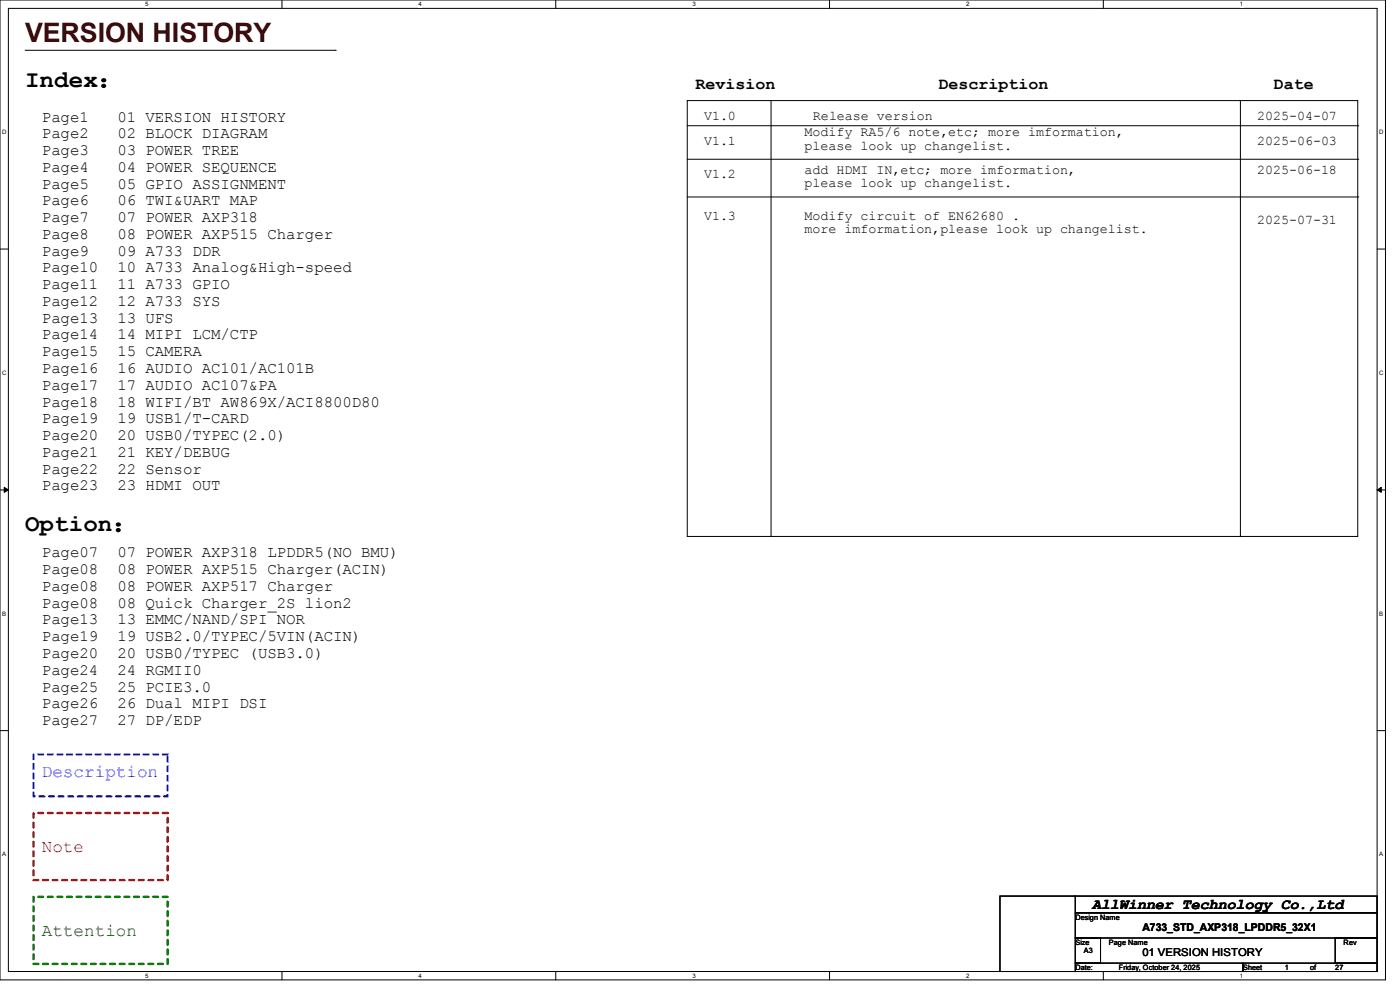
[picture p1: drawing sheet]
<svg xmlns="http://www.w3.org/2000/svg" width="297mm" height="210mm" viewBox="0 0 297 210" stroke-linecap="round" stroke-linejoin="round" font-family="sans-serif">
<defs><g id="words">
<text font-size="5.7" fill="#400000" x="5.3" y="8.8">VERSION HISTORY</text>
<g font-size="5.1">
<text x="5.3" y="18.5">Index：</text>
<text x="5.3" y="112.7">Option：</text>
</g>
<text font-size="3.7" fill="#00f" x="8.9" y="164.8">Description</text>
<text font-size="3.7" fill="#f00" x="8.9" y="180.8">Note</text>
<text font-size="3.7" fill="#008000" x="8.9" y="198.6">Attention</text>
<g font-size="3.5">
<text x="147.6" y="18.8">Revision</text>
<text x="199.1" y="18.8">Description</text>
<text x="270.3" y="18.8">Date</text>
</g>
<g font-size="3.3">
<text x="8.9" y="25.8">Page1</text>
<text x="8.9" y="29.3">Page2</text>
<text x="24.9" y="25.8">01 VERSION HISTORY</text>
<text x="24.9" y="29.3">02 BLOCK DIAGRAM</text>
<text x="8.9" y="32.9">Page3</text>
<text x="24.9" y="32.9">03 POWER TREE</text>
<text x="8.9" y="36.4">Page4</text>
<text x="8.9" y="40">Page5</text>
<text x="24.9" y="36.4">04 POWER SEQUENCE</text>
<text x="24.9" y="40">05 GPIO ASSIGNMENT</text>
<text x="8.9" y="43.6">Page6</text>
<text x="8.9" y="47.1">Page7</text>
<text x="24.9" y="43.6">06 TWI&amp;UART MAP</text>
<text x="24.9" y="47.1">07 POWER AXP318</text>
<text x="8.9" y="50.7">Page8</text>
<text x="24.9" y="50.7">08 POWER AXP515 Charger</text>
<text x="8.9" y="54.2">Page9</text>
<text x="8.9" y="57.8">Page10</text>
<text x="24.9" y="54.2">09 A733 DDR</text>
<text x="24.9" y="57.8">10 A733 Analog&amp;High-speed</text>
<text x="8.9" y="64.9">Page12</text>
<text x="8.9" y="61.3">Page11</text>
<text x="24.9" y="61.3">11 A733 GPIO</text>
<text x="24.9" y="64.9">12 A733 SYS</text>
<text x="8.9" y="68.5">Page13</text>
<text x="24.9" y="68.5">13 UFS</text>
<text x="8.9" y="72">Page14</text>
<text x="8.9" y="75.6">Page15</text>
<text x="24.9" y="75.6">15 CAMERA</text>
<text x="24.9" y="72">14 MIPI LCM/CTP</text>
<text x="8.9" y="82.7">Page17</text>
<text x="8.9" y="79.1">Page16</text>
<text x="24.9" y="79.1">16 AUDIO AC101/AC101B</text>
<text x="24.9" y="82.7">17 AUDIO AC107&amp;PA</text>
<text x="8.9" y="86.2">Page18</text>
<text x="8.9" y="89.8">Page19</text>
<text x="24.9" y="86.2">18 WIFI/BT AW869X/ACI8800D80</text>
<text x="24.9" y="89.8">19 USB1/T-CARD</text>
<text x="8.9" y="93.3">Page20</text>
<text x="24.9" y="93.3">20 USB0/TYPEC(2.0)</text>
<text x="8.9" y="96.9">Page21</text>
<text x="8.9" y="100.5">Page22</text>
<text x="24.9" y="96.9">21 KEY/DEBUG</text>
<text x="24.9" y="100.5">22 Sensor</text>
<text x="8.9" y="104">Page23</text>
<text x="24.9" y="104">23 HDMI OUT</text>
<text x="8.9" y="118.2">Page07</text>
<text x="24.9" y="118.2">07 POWER AXP318 LPDDR5(NO BMU)</text>
<text x="8.9" y="121.8">Page08</text>
<text x="8.9" y="125.3">Page08</text>
<text x="24.9" y="121.8">08 POWER AXP515 Charger(ACIN)</text>
<text x="24.9" y="125.3">08 POWER AXP517 Charger</text>
<text x="8.9" y="128.9">Page08</text>
<text x="24.9" y="128.9">08 Quick Charger_2S lion2</text>
<text x="8.9" y="132.5">Page13</text>
<text x="8.9" y="136">Page19</text>
<text x="24.9" y="132.5">13 EMMC/NAND/SPI NOR</text>
<text x="24.9" y="136">19 USB2.0/TYPEC/5VIN(ACIN)</text>
<text x="8.9" y="139.6">Page20</text>
<text x="8.9" y="143.1">Page24</text>
<text x="24.9" y="139.6">20 USB0/TYPEC (USB3.0)</text>
<text x="24.9" y="143.1">24 RGMII0</text>
<text x="8.9" y="146.7">Page25</text>
<text x="24.9" y="146.7">25 PCIE3.0</text>
<text x="8.9" y="150.2">Page26</text>
<text x="8.9" y="153.8">Page27</text>
<text x="24.9" y="150.2">26 Dual MIPI DSI</text>
<text x="24.9" y="153.8">27 DP/EDP</text>
</g>
<text font-size="3.2" x="231.7" y="192.7">AllWinner Technology Co.,Ltd</text>
<g font-size="2.8">
<text x="149.3" y="25.4">V1.0</text>
<text x="170.7" y="28.9">Modify RA5/6 note,etc; more imformation,</text>
<text x="172.5" y="25.4">Release version</text>
<text x="266.7" y="25.4">2025-04-07</text>
<text x="149.3" y="30.7">V1.1</text>
<text x="170.7" y="31.8">please look up changelist.</text>
<text x="266.7" y="30.7">2025-06-03</text>
<text x="149.3" y="37.8">V1.2</text>
<text x="170.7" y="36.9">add HDMI IN,etc; more imformation,</text>
<text x="170.7" y="39.8">please look up changelist.</text>
<text x="266.7" y="36.9">2025-06-18</text>
<text x="149.3" y="46.7">V1.3</text>
<text x="170.7" y="46.7">Modify circuit of EN62680 .</text>
<text x="266.7" y="47.6">2025-07-31</text>
<text x="170.7" y="49.5">more imformation,please look up changelist.</text>
</g>
<g font-size="2.3">
<text x="242.3" y="197.5">A733_STD_AXP318_LPDDR5_32X1</text>
<text x="242.3" y="202.8">01 VERSION HISTORY</text>
</g>
<g font-size="1.6">
<text x="228.1" y="195.1">Design Name</text>
<text x="228.1" y="200.4">Size</text>
<text x="229.9" y="202.2">A3</text>
<text x="235.3" y="200.4">Page Name</text>
<text x="285" y="200.4">Rev</text>
<text x="228.1" y="205.7">Date:</text>
<text x="237.4" y="205.7">Friday, October 24, 2025</text>
<text x="263.7" y="205.7">Sheet</text>
<text x="272.6" y="205.7">1</text>
<text x="277.9" y="205.7">of</text>
<text x="283.3" y="205.7">27</text>
</g>
<g font-size="1.3">
<text x="30.8" y="1.3">5</text>
<text x="88.8" y="1.3">4</text>
<text x="146.9" y="1.3">3</text>
<text x="205" y="1.3">2</text>
<text x="263.1" y="1.3">1</text>
<text x=".5" y="28.4">D</text>
<text x="292.6" y="28.4">D</text>
<text x=".5" y="79.5">C</text>
<text x="292.6" y="79.5">C</text>
<text x=".5" y="130.6">B</text>
<text x="292.6" y="130.6">B</text>
<text x=".5" y="181.7">A</text>
<text x="292.6" y="181.7">A</text>
<text x="30.8" y="207.4">5</text>
<text x="88.8" y="207.4">4</text>
<text x="146.9" y="207.4">3</text>
<text x="205" y="207.4">2</text>
<text x="263.1" y="207.4">1</text>
</g>
</g></defs>
<path d="M0 0h293.9v207.9h-293.9zM1.8 1.8h290.3v204.3h-290.3z" fill="none" stroke="#000" stroke-width=".21"/>
<g fill="#fff">
<path d="M30.8 .2h.7v1.4h-.7z"/>
<path d="M30.8 206.2h.7v1.4h-.7z"/>
</g>
<path d="M59.8 0v1.8M59.8 206.1v1.8" fill="none" stroke="#000" stroke-width=".21"/>
<g fill="#fff">
<path d="M88.8 .2h.7v1.4h-.7z"/>
<path d="M88.8 206.2h.7v1.4h-.7z"/>
</g>
<path d="M117.9 0v1.8M117.9 206.1v1.8" fill="none" stroke="#000" stroke-width=".21"/>
<g fill="#fff">
<path d="M146.9 .2h.7v1.4h-.7z"/>
<path d="M146.9 206.2h.7v1.4h-.7z"/>
</g>
<path d="M176 0v1.8M176 206.1v1.8" fill="none" stroke="#000" stroke-width=".21"/>
<g fill="#fff">
<path d="M205 .2h.7v1.4h-.7z"/>
<path d="M205 206.2h.7v1.4h-.7z"/>
</g>
<path d="M234.1 0v1.8M234.1 206.1v1.8" fill="none" stroke="#000" stroke-width=".21"/>
<g fill="#fff">
<path d="M263.1 .2h.6v1.4h-.6z"/>
<path d="M263.1 206.2h.6v1.4h-.6z"/>
<path d="M.5 27.3h.9v1.4h-.9z"/>
<path d="M292.6 27.3h.9v1.4h-.9z"/>
<path d="M.5 78.4h.9v1.4h-.9z"/>
<path d="M292.6 78.4h.9v1.4h-.9z"/>
</g>
<path d="M0 52.8h1.8M292.1 52.8h1.8" fill="none" stroke="#000" stroke-width=".21"/>
<g fill="#fff">
<path d="M.5 129.5h.8v1.4h-.8z"/>
<path d="M292.6 129.5h.8v1.4h-.8z"/>
</g>
<path d="M0 103.9h1.8M292.1 103.9h1.8" fill="none" stroke="#000" stroke-width=".21"/>
<path d="M.9 103.4l.9 .5-.9 .5zM292.1 103.9l.9-.5v1z" fill="#000" stroke="#000" stroke-width=".21"/>
<g fill="#fff">
<path d="M.5 180.5h.8v1.4h-.8z"/>
<path d="M292.6 180.5h.8v1.4h-.8z"/>
</g>
<g fill="none" stroke="#000" stroke-width=".21">
<path d="M5.3 10.7h65.8M71.1 10.7h.1M145.8 21.3h142.2v92.5h-142.2zM145.8 26.7h142.2M145.8 33.8h142.2M163.6 21.3v92.5M263.1 21.3v92.5M288 26.7h.1M288 33.8h.1M145.8 41.8h142.2M288 41.8h.1M163.6 113.8h.1"/>
<path d="M263.1 113.8h.1M0 155h1.8M292.1 155h1.8M212.1 190.1h16v16h-16zM228.1 190.1h64v3.5h-64zM228.1 193.6h64v5.4h-64zM228.1 199h5.4v5.3h-5.4zM283.3 199h8.8v5.3h-8.8zM228.1 204.3h35.6v1.8h-35.6zM263.7 204.3h28.4v1.8h-28.4z"/>
</g>
<path d="M7.1 160h28.5v8.9h-28.5z" fill="none" stroke="#00f" stroke-width=".51" stroke-dasharray="1 1"/>
<path d="M7.1 172.5h28.5v14.2h-28.5z" fill="none" stroke="#f00" stroke-width=".51" stroke-dasharray="1 1"/>
<path d="M7.1 190.2h28.5v14.3h-28.5z" fill="none" stroke="#008000" stroke-width=".51" stroke-dasharray="1 1"/>
<use href="#words"/>
</svg>
